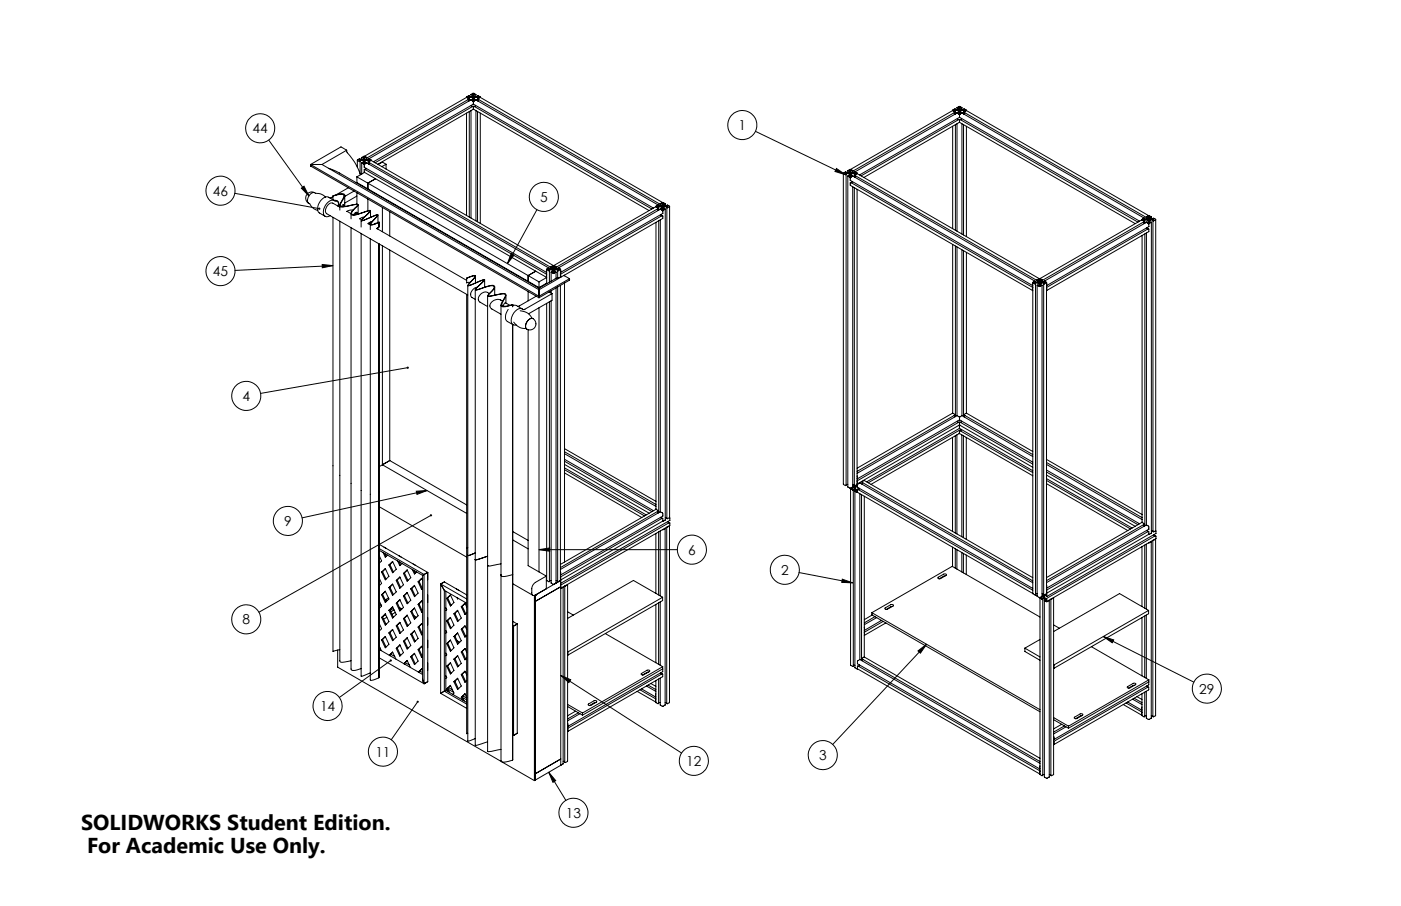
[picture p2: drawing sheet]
<svg xmlns="http://www.w3.org/2000/svg" width="432mm" height="279mm" viewBox="0 0 432 279" stroke-linecap="round" stroke-linejoin="round" font-family="sans-serif">
<defs><g id="words">
<g font-size="6.6">
<text x="25" y="255.9">SOLIDWORKS Student Edition.</text>
<text x="26.8" y="263.2">For Academic Use Only.</text>
</g>
<g font-size="4.2">
<text x="77.9" y="41.1">44</text>
<text x="227.6" y="40.1">1</text>
<text x="65.6" y="60.3">46</text>
<text x="166.5" y="62.2">5</text>
<text x="65.6" y="85.1">45</text>
<text x="74.7" y="123.6">4</text>
<text x="87.6" y="162.2">9</text>
<text x="212.1" y="171">6</text>
<text x="240.7" y="177.2">2</text>
<text x="74.7" y="192.5">8</text>
<text x="369.6" y="213.9">29</text>
<text x="98.6" y="219.2">14</text>
<text x="115.7" y="233.3">11</text>
<text x="211.5" y="236.2">12</text>
<text x="252.4" y="234.4">3</text>
<text x="174.4" y="252.2">13</text>
</g>
</g></defs>
<g fill="none" stroke="#000" stroke-width=".31">
<path d="M143.8 30.1h.1M143.8 30.1l-31.5 18.1M143.8 30h.1M143.8 34.9v31.6M143.9 30.1l.5 .3M144.3 30.7l.2 .5M144.4 30.4l.2-.1-.1-.3 1.2 .3 .1 .5h-.6M144.4 30.4l.1 .2-31.5 18.2M144.6 29.6v.3M144.6 30.3v.8M144.6 34.4v32.6M145.1 30.8h.1"/>
<path d="M145.1 30.8l-31.4 18.2M145.2 29.1v.8M145.2 30.8h.1M145.2 34.1v33.1M145.2 29.1h.6l-.1 .6-1.2 .2 .1-.3-.2-.1-.5 .3v.3M145.2 29.1l.9-.3 .6 .3h-.6v.5l.6 .3M145.2 30.8l.5 .4M145.3 32.5l.2 .4M145.7 31.2h.4M145.7 31.2l.2 .2M145.9 32.1l55.5 32.1M145.9 32.9l.2-.1 54.8 31.7"/>
<path d="M145.9 33.6l54.2 31.3M145.9 32.1l-30.8 17.8M145.9 32.9l-.1-.1-30.2 17.4M145.9 33.6l-29.4 17.1M145.9 31.4v.7M145.9 32.9v.7M146.1 31.2l-.2 .2M146.6 32.5l-.3 .4M146.6 30.8l-.5 .4M146.7 29.1v.8M146.7 30.8h.1M146.7 34.1v34"/>
<path d="M146.7 30.8l56.1 32.4M146.7 30.8h-.1M146.7 29.9h.7l-.2-.3 .2-.1 .6 .3v.3M147.2 29.6v.3M147.2 30.3v.8M147.2 34.4v34M147.4 30.4l-.2-.1 .1-.3-.8 .1-.4 .3v.4h.5M147.4 30.4l-.1 .2 56.2 32.4 .1-.2M147.6 30.7l-.3 .5M148 30.1l56.2 32.3M148 30.1l-.6 .3M148 30h.1"/>
<path d="M148 34.9v34M293.6 34v.1M293.6 38.9v31.6M293.7 34.1l.6 .4v-.4h.7l.6 .3v.5h-.6M293.7 34.1l.6 .5-31.5 18.2v-.2M293.7 34.1l-31.6 18.1M294 34.8l.3 .4M294.5 33.7v.2M294.5 34.4v.7M294.5 38.5v32.5M295 34.9l.6 .3M295 33.2v.7"/>
<path d="M295 34.8v.1M295 38.2v33.1M295 34.9l-31.5 18.1M295.1 36.5l.2 .5M295.5 33.9l.6 .1-.5 .2zM295.6 35.2h.3M295.6 35.2l.1 .3M295.7 36.1l55.5 32.1M295.7 37l.2-.2 54.8 31.7M295.7 37.6l54.2 31.4M295.7 36.1l-30.8 17.8M295.7 37l-.1-.2-30.2 17.4"/>
<path d="M295.7 37.6l-29.4 17.1M295.7 35.5v.6M295.7 37v.6M295.9 35.2l-.2 .3M296.4 36.5l-.3 .5M296.4 34.9h.1M296.4 34.9l-.5 .3M296.5 33.2v.7M296.5 34.8v.1M296.5 38.2v34M296.5 34.9l56.2 32.4M297 34.4v.7"/>
<path d="M297 38.5v34M297 33.7v.2M297 33.7l.3 .2h-.9l-.5-.2v-.5h.6l-.9-.4-.6 .4 .5-.1 .1 .6-.6 .2h-.7l.2-.2-.2-.1-.6 .3v.2M297 33.7l.8 .2v.2M297.2 34.4h-.2l.1-.3h-.6l-.6 .3v.5h.5M297.2 34.4l-.1 .2 56.2 32.5M297.4 34.8l-.3 .4M297.8 34.1l56.2 32.4M297.8 34.1l-.6 .3M297.9 34v.1M297.9 38.9v34.1M72.4 59.6l26 4.7"/>
<path d="M82.8 43.2l12.4 17.2M92.9 58l.8-.6 1.5 3zM95.7 50.7l.1 .6 70.3 40.5M95.7 50.7h3.5M95.7 50.7l70.4 40.7 9.4-5.5M97 59.4a1.87 1.87 0 0 0-2.5 .7 1.87 1.87 0 0 0 .6 2.6M99.2 50.7l66.9 38.7M101.2 51.9l3.4 1.4 61.5 35.6M106.9 46.3l.1 .7a20.1 20.1 0 0 1 4.1 6.9M106.9 46.3l-1.8-1-9.4 5.4M106.9 46.3l-7.7 4.4M107.4 57.9l-3.8 2.2"/>
<path d="M109.1 58.9l-2.8 1.7M109.7 56.3h.3M110 56.3l56.1 32.4 2.4-1.2v-4.4M110 54.5l3.4 2M110 54.5v1.8M110 59.4v3.6M110.1 49.4v2.2M111 49v.3M111 49.7v3.9M111.5 48.6v.7M111.5 50.2v3.5M111.5 50.3l.9 .3"/>
<path d="M111.9 49.3l.4-.1 .2 .3-.4 .1zM112.4 53.2l-2.4 1.3M112.4 50.6l-.1 1 56.1 32.4M112.9 51.9l-.3 .5M113 50.3l56.2 32.4M113 48.5l-.9-.3-.6 .4h.6l-.1 .5-.3 .2h-.9l.2-.3h-.3l-.6 .4 .7 .4 .2-.1-.3-.1 .1-.1h.8l.5 .3v.4l-.6 .1M113 48.5h-.6v.5l.6 .3M113 50.3l-.6 .3M113 48.6v.2M113 48.6v.7h.7l-.2-.3h.2M113 50.2h.1M113.4 56.5v1.7"/>
<path d="M113.4 56.5l52.7 30.4M113.5 49v.3M113.5 49.8v.7M113.7 50.6h.1M113.7 49.8v.3l56.1 32.4M113.7 49.8h-.2l.2-.3-1.2 .2-.1 .5 .6 .1M113.7 49l.6 .3M113.9 50.2l-.2 .4M114.3 49.3l.1 .2M114.3 49.5h.1M114.3 49.3v.2M114.3 49.5l-.6 .3"/>
<path d="M114.3 49.4v.1M114.4 49.5l56.1 32.4M115.7 55.1l-2.3 1.4M119 50.7l-1.1-.7-1.3 .7M119 50.7l-1.3 .7M119 50.7v1.4M232.8 40.5l27.8 13.4M257.8 52l2.8 1.9-3.2-1zM259.9 53.4v95.9l.7 .5 .2-.1v-95.9M260.7 53.8l-.1-.2h.9l.4 .2v.5h-.6l.9 .3M260.7 53.8l-.1 .1M260.8 53.1v.3"/>
<path d="M261.3 54.3v95.9l.7 .4 .8-.4v-92.6M261.3 52.6v.8M262.1 56.3l56.2 32.4v.9l-56.2-32.4zM262.2 54.6l-.1 1 56.1 32.5M262.7 56l-.2 .4M262.8 52.6l-.9-.4-.6 .4h.6l-.1 .6-1.2 .2 .2-.3-.2-.1-.6 .3v.3l.6 .3M262.8 52.6h-.5l-.1 .5 .7 .3M262.8 54.3l-.6 .3M262.8 53.3h.1M262.8 52.6v.8M262.8 54.3h.1M262.9 54.3h-.1"/>
<path d="M262.9 54.3l56.1 32.4M263.3 57.9v91.8l.9-.4M263.3 53.1v.3M263.3 53.8v.8M263.5 53.9v.2l56.1 32.4M263.5 53l-.2 .1 .2 .3h-.6M263.5 53.9l-.2-.1 .2-.3-1.3 .3v.5h.6M263.5 53l.6 .3M263.7 54.2l-.2 .5M264.1 53.3l.1 .3M264.1 53.6h.1M264.1 53.3v.3"/>
<path d="M264.1 53.6l-.6 .3M264.2 53.4v.1M264.2 58.4v90.9M264.2 53.6l56.1 32.3M95.4 62.8l.1 .1a3.8 3.8 0 0 0 2.4 2M100.3 60.8a5.8 5.8 0 0 0-3.2-1.3 2.12 2.12 0 0 0-2.3 2.6l.2 .5 .5 .2M102.6 61.6l-1.3-.8a2.91 2.91 0 0 0-3.2 2.5 2.05 2.05 0 0 0 .4 2.4l1.7 1M102.6 60.6l-.9 .4M102.6 60.5a4.1 4.1 0 0 1 3.2-.5l.1 .9-.6 1a1.29 1.29 0 0 0-.3 1.9l5.2-.7-.2 .4-1.1 1.2a.91 .91 0 0 0-.7 .7 .91 .91 0 0 0 .4 .9l1.3-.1 4.1-1.2-.4 .7-2.3 2.4 2.8-1a2.94 2.94 0 0 1 2.2-.7l-2.2 2.9h.9l1.8-.7M102.6 60.5l1.9-.6a1.37 1.37 0 0 1 1.7 .1l-.1 .9-.7 1.1a1.29 1.29 0 0 0-.3 1.7h1.1l4-.7 .2 .1-.5 .7a2.49 2.49 0 0 0-1.5 2.2 6 6 0 0 0 4-.7l1.8-.4-2.7 3.1 5-1.7-1.8 2.1a.52 .52 0 0 0-.4 .9l.8-.1 1.7-.7M102.6 67v133.9l2.1-.6M102.6 60.5v1.1"/>
<path d="M102.8 61.7l.2 .1M102.9 61.8a1.2 1.2 0 0 1 1.3 .4 1.2 1.2 0 0 1 0 1.4M103.9 61.9l-.3 .2a2.09 2.09 0 0 0-3.1 1l-.2 .3a2.28 2.28 0 0 0 .2 3.4l1.2-.3M104 62.1l.3 .6-.2 .8M104.7 63.9l-2.1-1.2a2.17 2.17 0 0 0-1.9 3.2l10.6 6.1v136.6l2.8-1.1M104.7 68.2v135.6a.81 .81 0 0 0 1.3 .4l2.2-.4M104.7 63.4v1.4M105.3 63.7l.5-.6 .2 .6M105.8 63.1l.1 .6M106.3 60.3v3.4M106.9 65.2l1.3 .7v1.6M108.2 70.2v136.1a1.2 1.2 0 0 0 1.9 .3l1.2-.4"/>
<path d="M108.8 64.8h-1.1l-.8 .4M109.6 66.2v-.7l.1 .7M110 65.5l.2 .6M110 60.5l-3.7 2.1M110.3 66a.58 .58 0 0 0-.6-.6 .58 .58 0 0 0-.6 .6l-.1 .3M110.4 63.1v2.9M110.9 67.5l.6 .3M111.3 68.1v1.9M111.5 72.1l32.7 18.9M112.3 67l-.9 .1-.6 .4M113.4 61.3v3.7M113.5 68.9l.6 .4"/>
<path d="M113.9 68.6l-.1 .5v-.4M114.1 73.7l.1 136.1a3.9 3.9 0 0 0 2.6-.8M114.1 69.3v1.5M114.2 65v2M114.2 68.5v.5M114.7 68.4l-1.3 .6M115.6 68.9l-.1 .1M116 68.9l-.6 .2M116.1 70.4l27.7 16.1M116.5 66.3v2.4M116.5 70.2v.5M116.8 70l-.8 .5"/>
<path d="M116.8 68.6v1.4M116.8 75.2v133.8M116.8 68.5v1.5M116.8 68.5v.1M117.9 64v7.5M117.9 75.8v67.5M120.1 65.3v7.5M120.1 77.1v64.9M157.6 78.2l.8 .5-2 2.6zM165.5 64.7l-9.1 16.6M202.1 63.7h.1M202.1 63.7l-31.4 18.2"/>
<path d="M202.2 63.6v.1M202.2 68.6v88.5M202.2 63.6l-.1 .1M202.2 63.7l.6 .4M202.6 64.5l.2 .3M202.8 64.1v.2l-31.4 18.2-.1-.2 .1 .7M202.8 64.1l.2-.1-.2-.3h.9l.5 .4-.1 .4h-.5M202.8 64.8l.1 .1M203 63.3v.3M203 64v.8M203 68.1v90M203.5 64.5h.1"/>
<path d="M203.5 63.6h.1M203.5 62.9v.7M203.5 67.8v90M203.5 64.5l-31.5 18.2M203.6 62.8l.8-.4 .6 .4h-.6v.5l.4 .2 .9 .1-.1-.3 .1-.1 .7 .4-.7 .5-.2-.1 .3-.3-.9 .1-.5 .2v.5h.6l-.9 .3M203.6 62.8h.5v.5l-.5 .3h-.8l.2-.3-.2-.1-.6 .4M203.6 64.5l.5 .3M203.6 66.2l.3 .4M204 63.5l.6 .1-.3 .3zM204.1 64.8l.2 1-31.5 18.2M205 64.5v95.9l-.8 .4M205 62.9v.7"/>
<path d="M205.6 63.3v.3M206.4 63.6v96l-.7 .4-.2-.1v-95.9M293.6 75.4v52M294.5 75.9v52.6M295 76.2v52M296.5 77v51.2M297 77.3v51.2M297.9 77.8v49.6M351.9 67.8h.2M351.9 67.8l-31.4 18.1M352 67.7v.1M352 72.6v88.5"/>
<path d="M352.1 67.6v.2M352.1 67.6l-.2 .2M352.1 67.8l.5 .3M352.4 68.5l.3 .4M352.6 68.1h.2l-.2-.2 .1-.1 1.2 .2 .1 .5-.6 .1M352.6 68.1l.1 .2-31.5 18.2M352.8 67.3v.3M352.8 68.1v.7M352.8 72.1v90.1M353.3 66.9v.7h-.7l.2-.3-.7 .3M353.3 68.5h.1M353.3 71.9v90"/>
<path d="M353.4 66.9h.5l.1 .3-.7 .4M353.4 66.9l.6-.4 .8 .4M353.4 68.6l-31.5 18.1M353.4 66.9l-.1 .2M353.4 68.6l.5 .3M353.4 70.2l.3 .5M353.8 67.6l.3-.1 .3 .3-.4 .1zM353.9 68.9l.2 1-31.5 18.2M354.8 66.9h-.6l.1 .5 1.3 .2-.2-.3h.1l.7 .5-.7 .4-.1-.1 .2-.3h-.9l-.4 .3-.1 .4h.7l-1 .4M354.9 66.9v.7M354.9 68.5v95.9M355.4 67.3v.3"/>
<path d="M356.2 67.7v96l-.7 .3h-.1v-95.9M99.3 81.6l3.3 .3-3.3 .7zM102.6 81.9l-30.2 1.5M143.8 85.8l2.1-.8h.6a1.79 1.79 0 0 1-1 1.6l-1.1 1.4 5-1.8-2.8 3.2 3.3-1a2.58 2.58 0 0 1 2.5-.1l-.2 1-1.8 1.9 .8 .1 2.4-.5a2.06 2.06 0 0 1 2.3 0l-.1 .7-1 2a.68 .68 0 0 0 0 .8 .68 .68 0 0 0 .9 .1l2.3-.5M143.8 85.8l2.5-.7a4 4 0 0 1-1.7 2.2l-.4 .8 4.9-1.8-.1 .4-2 1.9a.64 .64 0 0 0-.5 .9l1.7-.5a8.1 8.1 0 0 1 3.9-.8 1.05 1.05 0 0 1-.6 1.6l-1.1 1.3v.3l3.2-.6a1.87 1.87 0 0 1 2.2 .2l-1.1 2.2a.77 .77 0 0 0-.3 1.1 .77 .77 0 0 0 1 .3l2.6-.6M143.8 85.8v1.4l1.1-.1M143.8 90.8v135.5l.4-.2M144.2 88.1v83.1M145.5 91.8l1 .5M146.5 89.4v83.2M146.5 85.1v2.2M147.1 88.5a2.17 2.17 0 0 0-1.6 3.3"/>
<path d="M149.4 86.3v2.3M150.2 90.2l.6 .3M150.3 91.2v83.2M150.3 90.2a2.12 2.12 0 0 0-2.2 .5 2.12 2.12 0 0 0-.5 2.2l2.7 1.6M152.5 88.5v2.5M154.3 92.5l.6 .4M154.3 92.5a2.29 2.29 0 0 0-3.2 2.3l.5 .5 2.8 1.6M154.4 94.1v83.2M155.9 91v2.5M156.6 95.4l-.2 .4a2.62 2.62 0 0 0 0 3.3l1.7 1M157.2 94.2l-1.4-.9-.7 1.1M158 94v.7"/>
<path d="M158 94.2h1.2l1.7 1M158 93.9v.6M158 93.9v.1M158.3 99.3a4.1 4.1 0 0 0 3.9 2M160.3 95.8a4 4 0 0 1 3.7 2.4M162.8 89.9v2.9M164.3 98.2a1.88 1.88 0 0 1 .6 2.6 1.88 1.88 0 0 1-2.6 .7M164.3 98.2a2.17 2.17 0 0 0-2 3.3M165.1 83.6l-2.3 1.4v1.7M165.3 91.3l-5.7 3.2M166.1 91.7v.1M166.1 88.9v.4"/>
<path d="M166.1 86.9v1.9M166.1 89.4v2.3M166.1 94.9v81.5M168.5 85.5l-56.2-32.4v-.8l56.2 32.3v1l-2.4 1.3M168.6 83l.6 .5 .1-.1-.2-.2h.9l.5 .3-.1 .5-.5-.1 .6 .4 .9-.4-.6 .1 .1-.6 1.2-.2-.2 .2 .1 .1 .7-.3-.1-.2M168.6 83l-.1 1M169.1 82.7h.2l-.2 .3h.7M169.1 82.7l-.5 .3M169.2 90l.9 .6M169.3 93.1v86.3l-.8-.4v-85.4M169.3 82.7v.3M169.3 83.5v3.5"/>
<path d="M169.3 90v.1M169.8 83h.1M169.9 82.3l-.1 .7M169.9 83.9v2.8M169.9 89.7v.7M169.9 82.2h.5l.1 .5-.7 .3M169.9 82.2v.3M170.1 90.6l-8.6 4.9a2.1 2.1 0 0 0-3.1 1l-.4 .6a2.17 2.17 0 0 0 .4 3.1h.7M170.1 90.6v2l-7.2 4.2M170.8 81.9l-.9 .3M170.8 81.9l.6 .4-.6-.1 .1 .6 1.2 .2-.2-.2 .2-.1M170.8 81.9l.5 .3"/>
<path d="M171.4 83h.1M171.4 88.8v91l-.7 .4-.8-.4v-87.1M171.4 83.9v2M171.9 82.7v.3M171.9 83.5v2.2M172.1 82.7h.1M172.1 82.7l.5 .3M172.6 83l.2 .3-.1 .7M172.7 88v91l-.7 .4h-.1v-90.9M172.7 83.1v2.4M172.8 85.5l-1.4 .3-5.3 3.1M172.8 85.4v.1"/>
<path d="M173.8 84.9l30.5-17.5v-.8l-.2-.1-31.4 18.1 .1 .8M174 84.8v.3M174 87.3v86M175.5 85.9v.5l-9.4 5.4M175.5 85.9l-1.7-1-7.7 4.5M318.3 87.1v95.9M318.4 87.1l-.1 .1 .7 .4 .2-.1-.3-.3 1.3 .3 .1 .5-.6-.1 .6 .5 .9-.4h-.6l.1-.5 1.2-.3-.2 .3 .2 .1 .6-.5M318.4 87.1l-.2 .2 .1 .7M319.2 87.5v95.9l-.9-.4M319.2 86.8v.3M319.7 87.9v95.9l.6 .5 .9-.4v-96M319.7 87.1h.1"/>
<path d="M319.7 86.4v.7M319.7 86.3h.6v.4l-.5 .4h-.9l.3-.3-.2-.1-.6 .4M319.7 86.3l.6-.4 .8 .4M319.7 86.3v.2M321.1 86.3h-.5v.5l.6 .3M321.2 86.3v.2M321.2 86.4v.7M321.2 87v.1M321.2 87.1h.1M321.7 87.5v95.9l.8-.4M321.7 86.8v.3M321.9 86.7h.1"/>
<path d="M321.9 86.7l-.2 .1 .2 .3h-.7M321.9 86.7l.6 .4M322.5 87.1v.9M322.5 87.1v95.9M322.6 89.6l31.5-18.2-.1-.8-31.5 18.1v.9M125.7 113.4l-45.4 7.9M158 100v134.4M158 100.1v134.3M162.8 101.7v72.7l5.6 3.3M174 139.9l28.2 16.3M174 139.3l28.2 16.3M174 138.4l28.2 16.2"/>
<path d="M293.6 134.9v29M294.1 128.1l.2 .5M294.4 134.4v30M294.9 128.2h.1M294.9 134.1v30.5M294.9 128.2l-30.7 17.8M295 128.2l.7 .6M295.1 129.9l.2 .4M295.6 133.7h.2M295.6 131.1h.2M295.7 131.1l-31.5 18.2M295.7 132.1l-28.6 16.5"/>
<path d="M295.7 133.7l-27.2 15.7M295.7 133.7l.1-.9 22.5 12.9M295.7 129.5l22.6 13M295.7 130.4l.2-.2 22.4 12.9M295.7 131l.1 .1M295.7 130.4l-.1-.2-31.4 18.1v1M295.7 129.5l-31.5 18.2M295.7 131v.1M295.7 132.1l22.6 13.1M295.7 133.7l22.6 13M295.7 128.8v.7M295.7 130.4v.6"/>
<path d="M295.8 131.1l22.5 13M295.9 131.1l-.2 1M296.2 132.4l-28.6 16.5M296.3 132.5l-.2 .4M296.3 129.9l-.2 .4M296.4 129.9h-.1M296.4 134.1v31.4M296.5 128.2l-.8 .6M296.5 128.2l21.8 12.6M296.9 134.4v31.4M297.4 128.1l-.3 .5M297.8 134.9v31.4"/>
<path d="M297.9 127.4l-.8 .6 21.2 12.2M297.9 127.4l20.4 11.8M116.8 156.2l27 15.6M117.9 143.3l25.9 15M117.9 143.3l-1.1 .6M120.1 142l-2.2 1.3M120.1 142l23.7 13.7M128.3 151.5l3.3-.2-3.1 1.2zM131.6 151.3l-38.5 8.4M132.8 158.9l-53 29.9M174 144.3l25.1 14.5M174 144.9l24.6 14.2"/>
<path d="M174 145.8l23.8 13.8M174 141.6l27.4 15.9M174 142.2l26.9 15.6M174 143.2l26.1 15.1M202.1 157.1l.8 .5-30.2 17.4M202.1 157.1l-29.4 17M202.2 157l-.1 .1M202.6 157.8l.2 .4M202.8 158.2h.1M203.5 157.8l.7 .5 .1 .9-31.5 18.1M203.5 157.8l-30.8 17.8M203.6 159.5l.3 .4"/>
<path d="M205 159.6h.5M206.4 159.6v.9l-33.6 19.4M260.8 149.4h.5M262.1 150.6l.7 .5M262.1 150.7v54.4l.8 .4 .1-54.5-.2 .1M262.8 149.4h.5M262.9 149.4l.4 .2M263 149.8h.2l.1 .5-.2-.1zM263.3 149.6h.1M263.5 151.5v54.4l.8 .4M263.5 150.7l.3 .6h-.3v.2l.6 .3M263.5 150.7l-.7-.3-.3 .1 .3 .6"/>
<path d="M263.5 150.7l-.7 .4M263.7 151.1l-.2 .2M264.1 151.8l.2 .1M264.2 149.3l.1 .3M264.2 146.8v.9M264.2 144.4l29.4-17 .7 .4v.2l-30.1 17.4M264.3 149.6l.7-.7 53.3 30.8M264.3 150.2v.1M264.3 151.1l.1-.2 53.9 31.1M264.3 151.7l54 31.3M264.3 150.2l-.4-.5-.3 .3v.5l.3 .7 .2-.3 .2 .2M264.3 151.7l-.2 .1"/>
<path d="M264.3 150.2l-.1 .1M264.3 151.8h-.1M264.3 149.6v.6M264.3 151.1v.6M264.3 150.3l54 31.2M264.8 150.5l-.7 .4M264.9 150.6l-.2 .5M265 152.3v51.1M265.5 152.5v51.2M265.7 149.3h.1M265.9 148.9l-.2 .4M266.4 153v49.6"/>
<path d="M322.5 147.6l26.4 15.2M322.5 148.2l25.9 14.9M322.5 149.2l25.1 14.4M322.5 145l28.7 16.5M322.5 143.2l29.5 17M322.5 145.6l28.2 16.2M322.5 142.6l29.5 17M322.5 146.5l27.4 15.8M322.5 141.7l29.5 17M116.8 169.7l13.4 7.7M116.8 167.9l15 8.6M116.8 169.2l13.9 8"/>
<path d="M116.8 171.3l.8 1.7-.8 .7M116.8 178.2l.8 1.7-.8 .8M117.6 176.4l1.1-1.1 1.2 2.4-1.2 1.1zM117.9 176.3l-.3 .1M117.9 176.3l1.1 2.3M118.1 170.4l.6 1.4 .8-.6M118.4 168.7l.7 .5M118.6 170.7l.4 .9M118.8 175.4l-.9 .9M119.9 174.2l1.1-1.1 1.1 2.4-1.1 1.1zM120.2 174.1l-.3 .1M120.2 174.1l1 2.3"/>
<path d="M121 173.2l-.8 .9M122.4 178.9l-.3 .1M122.4 178.9l1.1 2.3M122.6 173l.6 1.4 .7-.6M122.9 171.3l.7 .5M123 173.3l.5 .9M123.2 177.9l1.2 2.4-1.2 1.1-1.1-2.4zM123.3 178l-.9 .9M124.4 176.8l1.1-1 1.1 2.4-1.1 1zM124.6 176.7l-.2 .1M124.6 176.7l1.1 2.3M125.5 175.8l-.9 .9"/>
<path d="M127 175.6l.7 1.4 .7-.6M127.4 173.9l.7 .5M127.5 175.9l.5 .9M129.2 179.3l1 2.3-.2 .2-1.1-2.4M129.2 179.3l-.3 .1M130 178.4l-.8 .9M130 178.5l-.2 .1M130.2 177.4v32l.5 1.5M130.2 178.9l-.2-.6-1.1 1.1M130.7 177.2l-.5 .2M130.7 177.2v33.7M131.8 176.5v33.7l-1.1 .7"/>
<path d="M131.8 176.5l-1.1 .7M144.2 171.2v57.3l2.3-.7M144.2 171.2l.1 .1M144.2 168.9l-.4 .1M144.4 171.3l2.1-.8zM146.5 172.6v57.3l3.8-1.1M146.5 172.6l.9-.1 2.9-1-3 1zM146.5 172.6h.1M150.3 174.4h.1M150.3 174.4v57.3h1.2l2.9-.6M154.4 177.3v57.3l.4 .4h.7l2.5-.6M154.4 173.9l-2.6 .5a1.25 1.25 0 0 1-1.5 0"/>
<path d="M158 177.2l-2.6 .6a.72 .72 0 0 1-1-.5M158 163.9l4.8 2.8M158 166.5l4.8 2.8M164.6 179.9l3.8-2.2v3.9l-3.4 1.9a.69 .69 0 0 1-.8 .1 .69 .69 0 0 1-.3-.8v-1.5zM166.1 169.5l3.3-.5v1zM166.1 169.5h42.7M168.5 178.9l-.1 .1M169.3 179.1h.6M171.4 179.1h.5M172.7 176.4l.1 .9M172.7 178v.9M172.7 178.9l.1 .1"/>
<path d="M172.8 177.3h-.1M172.8 179v57M172.8 179l-7.8 4.5M202.1 164.5v18.5M203 164v19.5M203.5 163.8v20M204.2 160.7l.1-.8-.2-.1-31.4 18.1M204.2 160.7l-31.4 18.2M205 162.9l-.8 .5M205 162.9v54.5l-.7 .4-.8-.3M205.5 162.6l.8-.5v54.5l-.6 .4h-.2zM205.8 160.9l.3 .4"/>
<path d="M246.3 176.6l16.5 3.1M259.6 178.6l3.2 1.1-3.4-.1zM289.1 178.1l1.8-1a.4 .4 0 0 1 .5-.2 .4 .4 0 0 1 .2 .5l-1.8 1.1a.4 .4 0 0 1-.5 0 .4 .4 0 0 1-.2-.4zM291.3 177.6l-1.8 .9M293.6 168.7v6M294.4 169.2v6M294.9 169.5v6M296.4 170.4v6M296.9 170.7v6M297.8 171.2v6M318.3 178.2l-51.9-30-.8 .4 52.7 30.5M351.9 161.1l.8 .5-30.2 17.5"/>
<path d="M351.9 161.1l-29.4 17M352 168.6v18.4M352 161l-.1 .1M352.4 161.8l.3 .4M352.8 168.1v19.4M353.3 167.8v20M353.4 161.9l.7 .5v.8l-31.5 18.2M353.4 161.9l-30.9 17.8M353.4 163.6l.3 .4M354 167.4l.8-.4v54.5l-.6 .4-.9-.4v-8.3M354.8 164.5l-.8 .3M354.9 164.4l-.1 .1"/>
<path d="M355.4 163.7h-.5M355.6 164.9l.2 .4M356.2 166.2l-.8 .4M356.2 166.2v54.5l-.7 .4h-.2v-54.4M356.2 163.7l.1 .8-33.7 19.5M116.8 199.7l.4 .2M116.8 199.2l.7 1.5M116.8 192.2l.8 1.7-.8 .8M116.8 185.2l.8 1.7-.8 .8M117.4 186.5l-.6 .4M117.6 183.4l1.1-1.1 1.2 2.4-1.2 1.1zM117.6 197.4l1.1-1.1 1.2 2.4-1.2 1.1z"/>
<path d="M117.6 190.4l1.1-1.1 1.2 2.4-1.2 1.1zM117.9 183.3l-.3 .1M117.9 183.3l1.1 2.3M117.9 190.3l-.3 .1M117.9 190.3l1.1 2.2M117.9 197.2l-.3 .2M117.9 197.2l1.1 2.3M118.8 182.4l-.9 .9M118.8 189.4l-.9 .9M118.8 196.4l-.9 .8M118.9 189.6l-.8 .4M118.9 184.9l.5 .3"/>
<path d="M118.9 184.9v.5M119.2 190.4l-.9 .5M119.7 184.4l-.8 .5M119.9 181.2l1.1-1.1 1.1 2.4-1.1 1.1zM119.9 195.2l1.1-1.1 1.1 2.4-1.1 1.1zM119.9 188.2l1.1-1.1 1.1 2.4-1.1 1.1zM120.2 181.1l-.3 .1M120.2 181.1l1 2.3M120.2 188l-.3 .2M120.2 188l1 2.4M120.2 195l-.3 .2M120.2 195l1 2.3"/>
<path d="M121 180.2l-.8 .9M121 187.2l-.8 .8M121 194.2l-.8 .8M121.2 187.6l-1 .6M121.5 188.1l-1.1 .6M121.8 188.9l-1 .5M122.1 193l1.1-1.1 1.2 2.4-1.2 1.1zM122.4 185.8l-.3 .2M122.4 185.8l1.1 2.4M122.4 192.8l-.3 .2M122.4 192.8l1.1 2.4M122.4 199.8l-.3 .2"/>
<path d="M122.4 199.8l1.1 2.3M123.1 187.3l.8 .5M123.2 184.9l1.2 2.4-1.2 1.1-1.1-2.4zM123.2 198.9l1.2 2.4-1.2 1.1-1.1-2.4zM123.3 185l-.9 .8M123.3 192l-.9 .8M123.3 199l-.9 .8M124.4 190.8l1.1-1.1 1.1 2.4-1.1 1.1zM124.4 197.8l1.1-1.1 1.1 2.4-1.1 1.1zM124.4 183.8l1.1-1.1 1.1 2.4-1.1 1.1zM124.6 183.7l-.2 .1M124.6 183.7l1.1 2.3"/>
<path d="M124.6 190.6l1.1 2.4M124.6 190.6l-.2 .2M124.6 197.6l-.2 .2M124.6 197.6l1.1 2.3M125.5 196.7l-.9 .9M125.5 182.8l-.9 .9M125.5 189.8l-.9 .8M126.6 195.6l1.1-1.1 1.2 2.4-1.2 1.1zM126.6 188.6l1.1-1.1 1.2 2.4-1.2 1.1zM126.6 181.6l1.1-1.1 1.2 2.4-1.2 1.1zM126.9 181.5l-.3 .1M126.9 181.5l1.1 2.3"/>
<path d="M126.9 188.5l-.3 .1M126.9 188.5l1.1 2.2M126.9 195.4l-.3 .2M126.9 195.4l1.1 2.3M127.6 189.9l.8 .5M127.8 180.6l-.9 .9M127.8 187.6l-.9 .9M127.8 194.6l-.9 .8M128.9 193.4l1.1 2.4 .2-.3M129.2 186.3l1 2.2-.2 .3-1.1-2.4M129.2 186.3l-.3 .1M129.2 193.2l-.3 .2"/>
<path d="M129.2 193.2l1 2.3M130 199.4l-.8 .8M130 185.4l-.8 .9M130 192.4l-.8 .8M130.2 185.9l-.2-.6-1.1 1.1M130.2 192.9l-.2-.6-1.1 1.1M130.2 199.8l-.2-.5-1.1 1.1M135.8 180.1v33.7M135.8 180.1l1.1 2M135.8 180.1l1.1-.6 6.9 3.9M135.8 180.1l8 4.6M136.9 182.1v31"/>
<path d="M136.9 182.1l6.9 3.9M137.4 182.3v30.6M137.4 187.4l.3 .6-.3 .3M137.4 194.4l.3 .6-.3 .3M137.7 198.5l1.1-1.1 1.1 2.4-1.1 1.1zM137.7 191.5l1.1-1.1 1.1 2.4-1.1 1.1zM137.7 184.5l1.1-1.1 1.1 2.4-1.1 1.1zM138 184.4l-.3 .1M138 184.4l1 2.3M138 191.3l-.3 .2M138 191.3l1 2.4M138 198.3l-.3 .2"/>
<path d="M138 198.3l1 2.3M138.9 183.5l-.9 .9M138.9 190.5l-.9 .8M138.9 197.4l-.9 .9M139.9 196.3l1.1-1.1 1.2 2.4-1.2 1.1zM139.9 189.3l1.1-1.1 1.2 2.4-1.2 1.1zM140.2 189.2l-.3 .1M140.2 189.2l1.1 2.3M140.2 196.1l-.3 .2M140.2 196.1l1.1 2.3M140.7 181.6l.7 .5M140.9 184.3l.1 .4 .3-.2"/>
<path d="M140.9 197.6l.8 .4M141.1 188.3l-.9 .9M141.1 195.3l-.9 .8M142.2 194.1l1.1-1.1 .5 1.1M142.2 187.1l1.1-1.1 .5 1.1M142.2 194.1l1.1 2.4 .5-.5M142.2 187.1l1.1 2.4 .5-.5M142.5 187l-.3 .1M142.5 187l1 2.3M142.5 193.9l-.3 .2M142.5 193.9l1 2.4M143.3 200l-1.1 1.1"/>
<path d="M143.3 200l.5 1.1M143.3 186.1l-.8 .9M143.3 193.1l-.8 .8M158 180l6.2 3.6M158 191.6l1.4 .8M158 192.9l.3 .2M158.3 193.1v33.7M158.3 193.1l-.3 .1M159.4 192.4v33.7l-1.1 .7M159.4 192.4l-1.1 .7M164.6 183.7h.1M164.7 183.7v57"/>
<path d="M165 183.5h.1M165 183.5v57.1M165 183.5l-.3 .2M172.8 180.4l33.6-19.2v.9l-33.6 19.3M172.8 180.9l-7.8 4.6M173.5 181l-.7 .5M173.6 181.1v54.5l-.8 .4M174.9 180.2l-.8 .5M174.9 180.3v54.4l-.6 .5-.2-.1v-54.4M174.9 188.7l1.8 1M186.6 195.4l17.7 10.2M202.1 186.4v18"/>
<path d="M203 185.9v19M203.5 185.6v19.6M204.2 184.2l-29.2 16.8M204.2 184.2l-9-5.2-20.3 11.7M204.2 184.2v1l-29.2 16.8M266.4 193.4v.9M266.4 195v.9M268.7 188.9v.7l51.8 29.9M268.7 188.9l51.8 30M268.7 188.9l24.8-14.2 27 15.6M268.8 189.7l-2.4 1.4M269.7 190.1l-3.3 2"/>
<path d="M270.2 190.5l-3.8 2.2M271.7 191.3l-5.2 3.1M272.2 191.6l-5.8 3.4M272.8 187.5l1.9-1.1a.41 .41 0 0 1 .4 0 .41 .41 0 0 1 .2 .4l-1.8 1.1a.45 .45 0 0 1-.5 .1 .45 .45 0 0 1-.2-.5zM273.1 192.1l-6.7 3.8M275 187l-1.9 1M285.6 198.7l-29 30.9M315.9 199.9l4.6 2.7M315.9 199.9v1l4.6 2.7M319.1 183.4l.6 .4M319.2 183.1h.5M320.4 184.3l.7 .4"/>
<path d="M320.5 184.4v54.4l.6 .4 .3-.1v-54.4M320.5 197.2l-4.6 2.7M321.2 183.1h.5M321.3 183.1l.4 .2M321.3 183.5l.2-.1a.27 .27 0 0 1 .3 .3 .27 .27 0 0 1-.3 .3zM321.3 184.7h-.2M321.7 183.3h.1M321.8 184.4h.1M321.8 184.4l-.6 .4M321.9 184.4l.3 .7h-.4l.7 .4M321.9 184.4l-.7-.4-.3 .2 .2 .5M321.9 185.2v54.4l.6 .4 .9-.4"/>
<path d="M322.1 184.9l-.3 .1M322.5 184.6l33.6-19.4 .2 .1-.1 .8-33.6 19.4M322.5 183l.1 1-.3-.6-.4 .3 .4 1.2 .3-.2-.1 .8M322.5 180.4v1M322.5 183v-1l31.6-18.1-.1 .9-31.4 18.2M323.4 185.1l-.9 .4M323.4 185.1v54.5M324.7 184.3l-.8 .4M324.7 184.4v54.4l-.6 .4h-.2v-54.4M324.7 192.7l1.8 1M336.4 199.4l17.7 10.3M340 196.3l27.9 14.1"/>
<path d="M340 196.3l3.3 1-.5 .9zM352 190.5v17.9M352.8 190v18.9M353.3 189.7v19.5M354 188.2l-29.2 16.9M354 188.2l-8.9-5.1-20.4 11.7M354 188.2v1.1l-29.2 16.8M104.1 200.5v5.2l50.4 29.1M116.8 202.8l13.9 8.1M116.8 200.3l13.4 7.7M120 202.1l1-1 1 2.2M120.2 202l-.2 .1"/>
<path d="M120.2 202l.1 .2M120.4 201.8l1.3 .7M120.4 203.7l-15.8 11.4M121 201.2l-.8 .8M124.5 204.7l1-1 1 2.1M124.6 204.6l-.1 .1M124.6 204.6l.1 .2M124.9 204.4l1.3 .7M125.5 203.7l-.9 .9M126.6 202.6l1.1-1.1 1.2 2.4-1.2 1.1zM126.9 202.4l1.1 2.3M126.9 202.4l-.3 .2"/>
<path d="M127.8 201.5l-.9 .9M128.7 216.4l-8.1 11.7M129.2 200.2l1 2.3-.2 .3-1.1-2.4M129.2 200.2l-.3 .2M129.2 207.2l-.2 .1M129.2 207.2l.1 .2M129.4 206.9l.8 .5M130 206.3l-.8 .9M130.2 206.8l-.2-.5-1.1 1M135.8 213.8l8 4.6M136.9 213.1l-1.1 .7M136.9 213.1l6.9 4"/>
<path d="M137.4 212.9l-.5 .2M137.4 212.9l6.4 3.7M137.4 208.4l.3 .6-.3 .2M137.4 201.4l.3 .6-.3 .2M137.7 205.5l1.1-1.1 1.1 2.4-1.1 1.1zM137.7 212.4l1.1-1.1 1.1 2.4-.4 .4M137.7 212.4l.4 .9M138 205.3l1 2.3M138 205.3l-.3 .2M138 212.3l-.3 .1M138 212.3l.6 1.3M138.1 212.5l1.7 1"/>
<path d="M138.2 212l1.3 .8M138.9 204.4l-.9 .9M138.9 211.4l-.9 .9M139.9 203.3l1.1-1.1 1.2 2.4-1.2 1.1zM139.9 210.3l1.1-1.1 1.2 2.4-1.2 1.1zM140.2 203.1l-.3 .2M140.2 203.1l1.1 2.3M140.2 210.1l-.3 .2M140.2 210.1l1.1 2.3M141.1 202.2l-.9 .9M141.1 209.2l-.9 .9M142.2 208.1l1.1-1.1 .5 1.1"/>
<path d="M142.2 201.1l1.1 2.4 .5-.5M142.2 208.1l1.1 2.3 .5-.5M142.2 215.1l1.1-1.2 .5 1.2M142.2 215.1l.4 .8M142.5 200.9l-.3 .2M142.5 200.9l1 2.3M142.5 207.9l-.3 .2M142.5 207.9l1 2.3M142.5 214.9l-.3 .2M142.5 214.9l.6 1.2M142.6 215.1l1.2 .7M142.7 214.6l1.1 .7"/>
<path d="M143.3 200.1l-.8 .8M143.3 207l-.8 .9M143.3 214l-.8 .9M172.8 208.3l3.1 1.3-.6 .9zM172.8 208.3l37.3 23.9M174.9 201h.1M174.9 202h.1M174.9 217.2l4.6 2.7M174.9 217.9l4.6 2.7M175 201v1M177.4 219.3l-2.5 1.4M178.3 219.8l-3.4 1.9"/>
<path d="M179.5 219.9v.7M181.3 217.2l1.9-1.1a.41 .41 0 0 1 .5-.1 .41 .41 0 0 1 .2 .5l-1.9 1.1a.4 .4 0 0 1-.5 0 .4 .4 0 0 1-.2-.4zM183.5 216.7l-1.8 .9M196.4 213.2l5.7 3.3v-.9M197.2 212.7l4.9 2.8M197.6 207.8l2-1.1a.36 .36 0 0 1 .5-.1 .36 .36 0 0 1 0 .5l-1.7 1a.54 .54 0 0 1-.8-.3zM197.7 212.4l4.4 2.5M199.2 211.6l2.9 1.6M199.7 211.3l2.4 1.4M199.8 207.3l-1.8 .9M200.6 210.8l1.5 .9M202.1 214v.9"/>
<path d="M203 209.4l-.1 7.6-.8-.4v-6.7M203 216.7h.5M203.5 217.4v.1M203.5 209.1v8.3M203.6 207.5l.2 .4M204.2 206.3v.9l-29.2 16.8M204.3 205.6l-24.8 14.3M204.3 205.6v.7l-24.8 14.3M205 216.7h.1M205.1 216.7h.4M263 205.2h.5M264.9 205.1l-.2 .4"/>
<path d="M265.9 203.3l-.2 .5M282.9 200.7l2.7-2-1.9 2.7zM324.7 205l.1 .1M324.7 206.1h.1M324.8 205.1v1M346.2 217.3l5.7 3.3M347.1 216.8l4.9 2.8M347.5 211.8l1.9-1.1a.38 .38 0 0 1 .5 0 .38 .38 0 0 1 .1 .5l-1.7 .9a.47 .47 0 0 1-.6 .1 .47 .47 0 0 1-.2-.4zM347.6 216.5l4.3 2.5M349.1 215.6l2.9 1.7M349.6 215.3l2.4 1.4M349.7 211.3l-1.9 .9"/>
<path d="M350.4 214.8l1.6 .9M352 219.6v1M352 218.1v.9M352.8 213.5l-.1 7.6-.7-.4v-6.7M353.4 211.6h.1M353.4 211.6l.3 .4M354 210.3v.9l-29.2 16.9M354.1 209.7l-24.8 14.2M354.1 209.7v.6l-24.8 14.3M154.7 235l10 5.7M158 226.3l.3 .5M158 226.6l.3 .2"/>
<path d="M169.1 238.2l2.2 2.5-.9 .6zM169.1 238.2l5.3 8.6M172.8 234.1l-7.8 4.5M172.8 236l-7.8 4.6M173.6 234.8h.5M174.9 223.1v.9M174.9 224.6v1M174.9 224.6l29.3-16.7v.8l-29.2 16.9M178.8 220.1l-3.9 2.2M320.5 237.8v.9M320.5 236.2v.9M320.5 235.4l-55.5-32-.7 .4v.9l56.2 32.4"/>
<path d="M320.5 237.7l-56.2-32.3v.9l56.2 32.4M320.5 233.9l-54.1-31.3-.7 .4 54.8 31.8M321.4 238.9h.4M321.8 238.9h.1M323.4 239.6h.1M323.4 238.9h.5M324.7 227.1v.9M324.7 221.3l4.6 2.6M324.7 221.9l4.6 2.7M324.8 229.6l29.2-16.8v-.9l-29.3 16.8v1M327.2 223.4l-2.5 1.4M328 223.9l-3.3 1.9"/>
<path d="M328.5 224.2l-3.8 2.1M329.3 223.9v.7M331.1 221.2l1.9-1.1a.38 .38 0 0 1 .5 0 .38 .38 0 0 1 .1 .5l-1.7 .9a.48 .48 0 0 1-.5 .1 .48 .48 0 0 1-.3-.4zM333.3 220.7l-1.8 1M352.8 220.7h.5M353.3 220.7h.1M354.8 220.7h.5M165 240.6l-.3 .1"/>
<circle cx="80.2" cy="39.6" r="4.5"/>
<circle cx="145.9" cy="30" r=".25"/>
<circle cx="228.8" cy="38.6" r="4.5"/>
<circle cx="68" cy="58.8" r="4.5"/>
<circle cx="262.1" cy="53.5" r=".25"/>
<circle cx="167.6" cy="60.7" r="4.5"/>
<circle cx="68" cy="83.6" r="4.5"/>
<circle cx="170.6" cy="83.2" r=".25"/>
<circle cx="320.5" cy="87.2" r=".25"/>
<circle cx="75.9" cy="122.1" r="4.5"/>
<circle cx="88.7" cy="160.6" r="4.5"/>
<circle cx="213.2" cy="169.5" r="4.5"/>
<circle cx="241.9" cy="175.7" r="4.5"/>
<circle cx="75.9" cy="191" r="4.5"/>
<circle cx="101" cy="217.7" r="4.5"/>
<circle cx="372" cy="212.4" r="4.5"/>
<circle cx="118" cy="231.8" r="4.5"/>
<circle cx="213.9" cy="234.7" r="4.5"/>
<circle cx="253.6" cy="232.9" r="4.5"/>
<circle cx="176.8" cy="250.7" r="4.5"/>
</g>
<path d="M99.3 81.6l3.3 .3-3.3 .7zM92.9 58l.8-.6 1.5 3zM98.2 64.1v.5h.4l.1-.2-.3-.1 .3 .1v-.2zM166.1 169.5l3.3-.5v1zM157.6 78.2l.8 .5-2 2.6zM128.3 151.5l3.3-.2-3.1 1.2zM125.4 113.2a.35 .35 0 0 0 .2 .5 .35 .35 0 0 0 .4-.4l-.3 .1 .3-.1-.2-.2zM132.6 158.6a.34 .34 0 0 0 0 .5 .34 .34 0 0 0 .4 .1 .34 .34 0 0 0 .1-.4l-.3 .1 .3-.1zM128.5 216.1a.34 .34 0 0 0 0 .5 .34 .34 0 0 0 .5 0 .34 .34 0 0 0-.1-.5l-.2 .3 .2-.3zM120.2 203.4a.35 .35 0 0 0 0 .5 .35 .35 0 0 0 .5 .1 .35 .35 0 0 0 0-.5l-.3 .2 .3-.2zM169.1 238.2l2.2 2.5-.9 .6zM172.8 208.3l3.1 1.3-.6 .9zM257.8 52l2.8 1.9-3.2-1zM259.6 178.6l3.2 1.1-3.4-.1zM282.9 200.7l2.7-2-1.9 2.7zM340 196.3l3.3 1-.5 .9z" fill="#000"/>
<use href="#words"/>
</svg>
